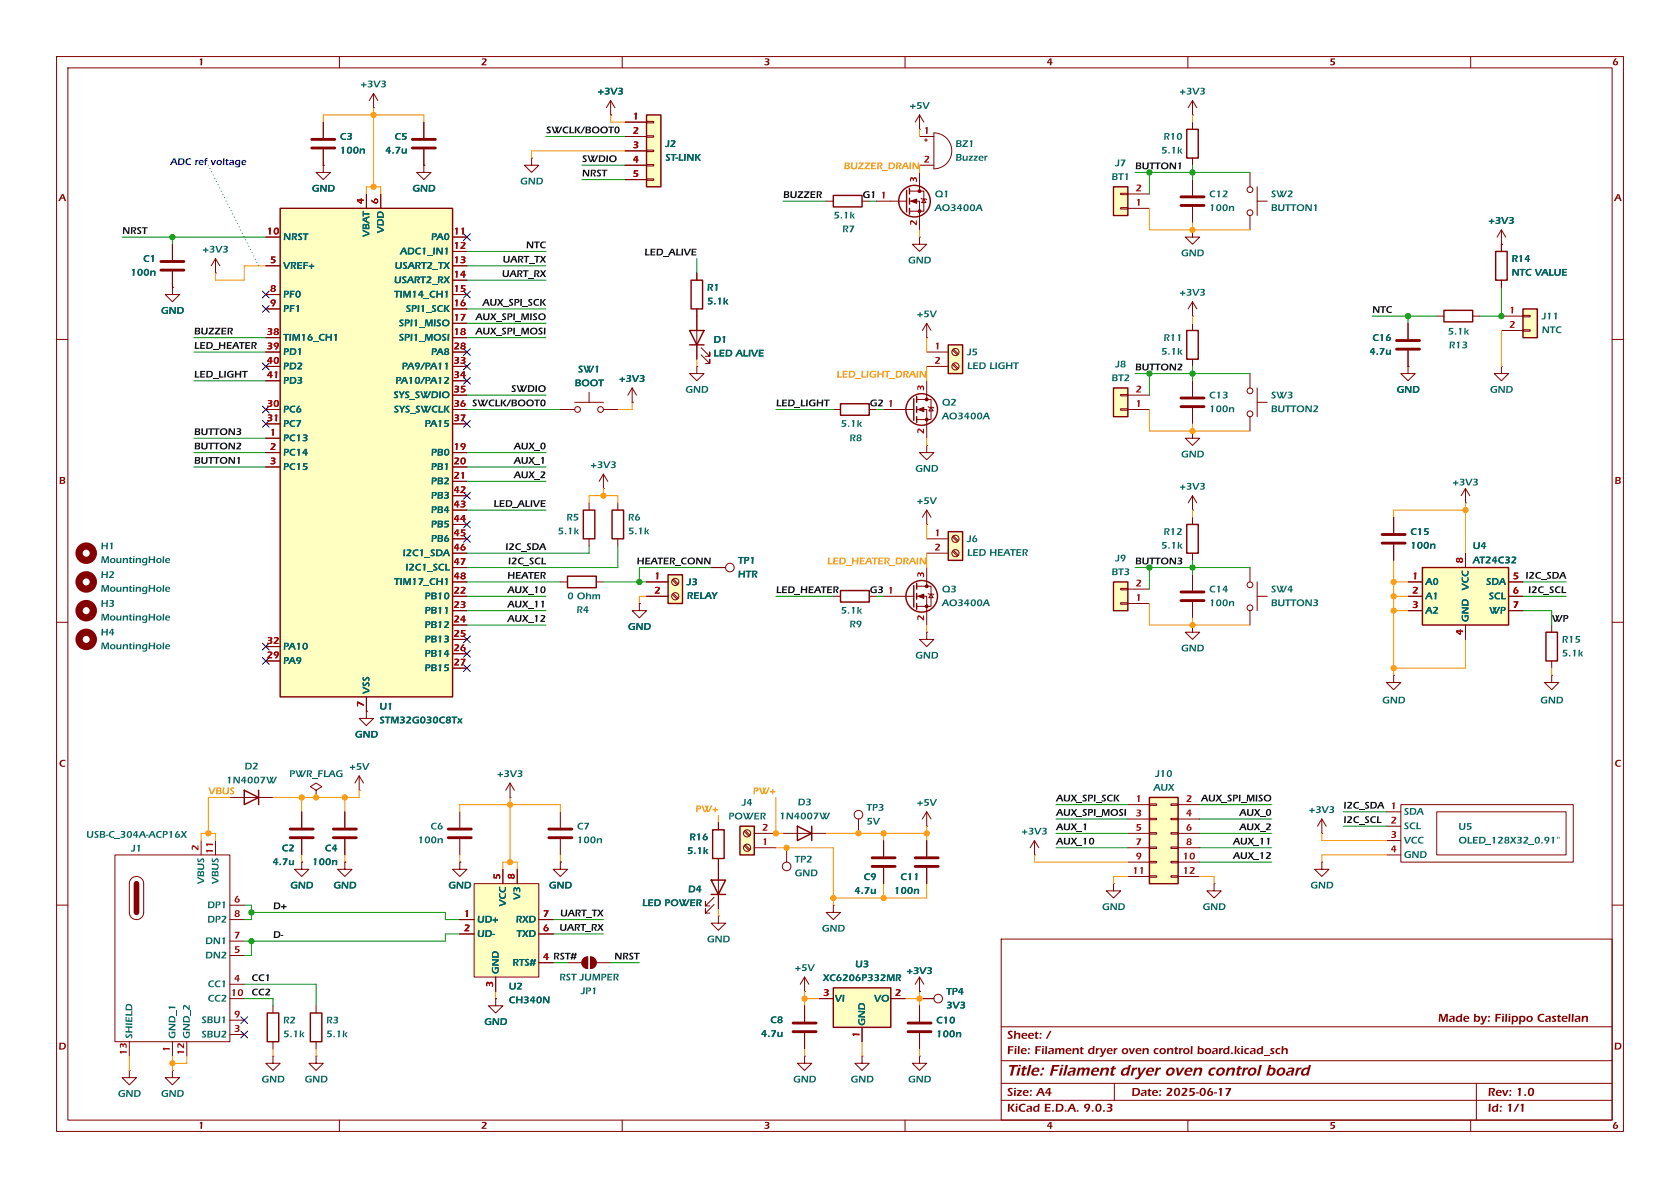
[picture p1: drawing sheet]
<svg xmlns="http://www.w3.org/2000/svg" width="297mm" height="210mm" viewBox="0 0 297 210" stroke-linecap="round" stroke-linejoin="round" font-family="sans-serif">
<defs><g id="words">
<text font-size="2.8" fill="#840000" x="178" y="190.9">Title: Filament dryer oven control board</text>
<g font-size="2.1" fill="#840000">
<text x="178" y="184.2">Sheet: /</text>
<text x="254.2" y="181.2">Made by: Filippo Castellan</text>
<text x="178" y="186.9">File: Filament dryer oven control</text>
<text x="211.6" y="186.9">board.kicad_sch</text>
<text x="178" y="197.1">KiCad E.D.A. 9.0.3</text>
<text x="178" y="194.3">Size: A4</text>
<text x="200" y="194.3">Date: 2025-06-17</text>
<text x="263" y="194.3">Rev: 1.0</text>
<text x="263" y="197.1">Id: 1/1</text>
</g>
<g font-size="1.8" fill="#840000">
<text x="35" y="12.1">1</text>
<text x="85" y="12.1">2</text>
<text x="135" y="12.1">3</text>
<text x="185" y="12.1">4</text>
<text x="235" y="12.1">5</text>
<text x="285" y="12.1">6</text>
<text x="10.4" y="36.1">A</text>
<text x="285.4" y="36.1">A</text>
<text x="10.4" y="86.1">B</text>
<text x="285.4" y="86.1">B</text>
<text x="10.4" y="136.1">C</text>
<text x="285.4" y="136.1">C</text>
<text x="10.3" y="186.1">D</text>
<text x="285.3" y="186.1">D</text>
<text x="35" y="200.1">1</text>
<text x="85" y="200.1">2</text>
<text x="135" y="200.1">3</text>
<text x="185" y="200.1">4</text>
<text x="235" y="200.1">5</text>
<text x="285" y="200.1">6</text>
</g>
<g font-size="1.8" fill="#006464">
<text x="63.7" y="15.9">+3V3</text>
<text x="105.6" y="17.2">+3V3</text>
<text x="208.5" y="17.2">+3V3</text>
<text x="160.8" y="19.8">+5V</text>
<text x="60.1" y="25.2">C3</text>
<text x="60.1" y="27.6">100n</text>
<text x="68.1" y="27.6">4.7u</text>
<text x="69.7" y="25.2">C5</text>
<text x="117.6" y="26.5">J2</text>
<text x="117.6" y="28.9">ST-LINK</text>
<text x="168.9" y="26.5">BZ1</text>
<text x="168.9" y="28.9">Buzzer</text>
<text x="197.2" y="29.9">J7</text>
<text x="205.3" y="27.6">5.1k</text>
<text x="205.7" y="25.2">R10</text>
<text x="55.1" y="34.4">GND</text>
<text x="72.9" y="34.4">GND</text>
<text x="91.9" y="33.1">GND</text>
<text x="165.2" y="35.4">Q1</text>
<text x="196.5" y="32.3">BT1</text>
<text x="213.7" y="35.4">C12</text>
<text x="224.7" y="35.4">SW2</text>
<text x="65.8" y="41.9" transform="rotate(-90 65.8 41.9)">VBAT</text>
<text x="68.3" y="41.2" transform="rotate(-90 68.3 41.2)">VDD</text>
<text x="147.3" y="39.1">5.1k</text>
<text x="148.9" y="41.6">R7</text>
<text x="165.2" y="37.8">AO3400A</text>
<text x="213.7" y="37.8">100n</text>
<text x="224.7" y="37.8">BUTTON1</text>
<text x="263.1" y="40.1">+3V3</text>
<text x="25.3" y="46.8">C1</text>
<text x="35.8" y="45.2">+3V3</text>
<text x="50" y="42.9">NRST</text>
<text x="70.7" y="45.5">ADC1_IN1</text>
<text x="76.2" y="42.9">PA0</text>
<text x="160.5" y="47.1">GND</text>
<text x="208.8" y="45.8">GND</text>
<text x="267.2" y="46.8">R14</text>
<text x="23" y="49.2">100n</text>
<text x="50" y="48">VREF+</text>
<text x="50" y="53.1">PF0</text>
<text x="69.6" y="53.1">TIM14_CH1</text>
<text x="69.6" y="50.6">USART2_RX</text>
<text x="69.8" y="48">USART2_TX</text>
<text x="125" y="51.9">R1</text>
<text x="208.5" y="52.8">+3V3</text>
<text x="267.2" y="49.2">NTC VALUE</text>
<text x="28.4" y="56">GND</text>
<text x="50" y="55.6">PF1</text>
<text x="70.5" y="58.2">SPI1_MISO</text>
<text x="71.7" y="55.6">SPI1_SCK</text>
<text x="125" y="54.3">5.1k</text>
<text x="162.1" y="56.6">+5V</text>
<text x="255.9" y="59.7">5.1k</text>
<text x="272.5" y="59.4">NTC</text>
<text x="272.5" y="57">J11</text>
<text x="50" y="60.7">TIM16_CH1</text>
<text x="50" y="63.3">PD1</text>
<text x="50" y="65.8">PD2</text>
<text x="70.5" y="60.7">SPI1_MOSI</text>
<text x="71" y="65.8">PA9/PA11</text>
<text x="76.2" y="63.3">PA8</text>
<text x="126.1" y="63.5">LED ALIVE</text>
<text x="126.1" y="61.1">D1</text>
<text x="170.9" y="63.3">J5</text>
<text x="170.9" y="65.7">LED LIGHT</text>
<text x="197.2" y="65.5">J8</text>
<text x="205.3" y="63.2">5.1k</text>
<text x="205.7" y="60.8">R11</text>
<text x="242.1" y="63.2">4.7u</text>
<text x="242.6" y="60.8">C16</text>
<text x="256.1" y="62.1">R13</text>
<text x="50" y="68.3">PD3</text>
<text x="69.5" y="70.9">SYS_SWDIO</text>
<text x="69.9" y="68.3">PA10/PA12</text>
<text x="101.6" y="68.8">BOOT</text>
<text x="102.2" y="66.3">SW1</text>
<text x="109.5" y="68">+3V3</text>
<text x="121.1" y="69.9">GND</text>
<text x="196.5" y="67.9">BT2</text>
<text x="213.7" y="70.9">C13</text>
<text x="224.7" y="70.9">SW3</text>
<text x="246.9" y="69.9">GND</text>
<text x="263.4" y="69.9">GND</text>
<text x="50" y="73.4">PC6</text>
<text x="50" y="76">PC7</text>
<text x="69.6" y="73.4">SYS_SWCLK</text>
<text x="75.1" y="76">PA15</text>
<text x="148.6" y="76">5.1k</text>
<text x="166.5" y="72.2">Q2</text>
<text x="166.5" y="74.6">AO3400A</text>
<text x="213.7" y="73.4">100n</text>
<text x="224.7" y="73.4">BUTTON2</text>
<text x="50" y="78.5">PC13</text>
<text x="50" y="81">PC14</text>
<text x="50" y="83.6">PC15</text>
<text x="76.2" y="81">PB0</text>
<text x="76.2" y="83.6">PB1</text>
<text x="104.4" y="83.3">+3V3</text>
<text x="150.2" y="78.5">R8</text>
<text x="161.8" y="83.9">GND</text>
<text x="208.8" y="81.4">GND</text>
<text x="76.2" y="86.1">PB2</text>
<text x="76.2" y="88.7">PB3</text>
<text x="162.1" y="89.6">+5V</text>
<text x="208.5" y="87.1">+3V3</text>
<text x="256.8" y="86.3">+3V3</text>
<text x="76.2" y="91.2">PB4</text>
<text x="76.2" y="93.7">PB5</text>
<text x="98.6" y="95">5.1k</text>
<text x="100.1" y="92.5">R5</text>
<text x="111" y="92.5">R6</text>
<text x="111" y="95">5.1k</text>
<text x="205.7" y="95.1">R12</text>
<text x="249.3" y="95.1">C15</text>
<text x="17.8" y="97.6">H1</text>
<text x="17.8" y="100">MountingHole</text>
<text x="71.2" y="98.8">I2C1_SDA</text>
<text x="71.7" y="101.4">I2C1_SCL</text>
<text x="76.2" y="96.3">PB6</text>
<text x="130.4" y="100.1">TP1</text>
<text x="170.9" y="96.3">J6</text>
<text x="170.9" y="98.8">LED HEATER</text>
<text x="197.2" y="99.7">J9</text>
<text x="205.3" y="97.5">5.1k</text>
<text x="249.3" y="97.5">100n</text>
<text x="260.3" y="100.1">AT24C32</text>
<text x="260.3" y="97.6">U4</text>
<text x="17.8" y="107.8">H3</text>
<text x="17.8" y="102.7">H2</text>
<text x="17.8" y="105.1">MountingHole</text>
<text x="69.6" y="103.9">TIM17_CH1</text>
<text x="75.1" y="106.4">PB10</text>
<text x="100.3" y="106.4">0 Ohm</text>
<text x="121.4" y="104">J3</text>
<text x="121.4" y="106.4">RELAY</text>
<text x="130.4" y="102.6">HTR</text>
<text x="166.5" y="105.2">Q3</text>
<text x="166.5" y="107.7">AO3400A</text>
<text x="196.5" y="102.2">BT3</text>
<text x="213.7" y="105.2">C14</text>
<text x="213.7" y="107.7">100n</text>
<text x="224.7" y="107.7">BUTTON3</text>
<text x="224.7" y="105.2">SW4</text>
<text x="252" y="103.9">A0</text>
<text x="252" y="106.4">A1</text>
<text x="260.1" y="104.4" transform="rotate(-90 260.1 104.4)">VCC</text>
<text x="262.7" y="103.9">SDA</text>
<text x="263.2" y="106.4">SCL</text>
<text x="17.8" y="112.8">H4</text>
<text x="17.8" y="110.2">MountingHole</text>
<text x="75.1" y="109">PB11</text>
<text x="75.1" y="111.5">PB12</text>
<text x="101.9" y="108.9">R4</text>
<text x="111" y="111.8">GND</text>
<text x="148.6" y="109">5.1k</text>
<text x="150.2" y="111.4">R9</text>
<text x="252" y="109">A2</text>
<text x="260.1" y="110" transform="rotate(-90 260.1 110)">GND</text>
<text x="263.2" y="109">WP</text>
<text x="17.8" y="115.3">MountingHole</text>
<text x="50" y="115.3">PA10</text>
<text x="50" y="117.9">PA9</text>
<text x="75.1" y="114.1">PB13</text>
<text x="75.1" y="116.6">PB14</text>
<text x="75.1" y="119.1">PB15</text>
<text x="161.8" y="116.9">GND</text>
<text x="208.8" y="115.7">GND</text>
<text x="276.1" y="114.1">R15</text>
<text x="276.1" y="116.5">5.1k</text>
<text x="65.8" y="122.7" transform="rotate(-90 65.8 122.7)">VSS</text>
<text x="67.1" y="125.9">U1</text>
<text x="244.3" y="124.9">GND</text>
<text x="272.3" y="124.9">GND</text>
<text x="62.7" y="130.9">GND</text>
<text x="67.1" y="128.4">STM32G030C8Tx</text>
<text x="43.2" y="136.5">D2</text>
<text x="51.1" y="137.9">PWR_FLAG</text>
<text x="61.8" y="136.6">+5V</text>
<text x="87.9" y="137.9">+3V3</text>
<text x="204.2" y="137.8">J10</text>
<text x="40" y="139">1N4007W</text>
<text x="131.1" y="142.9">J4</text>
<text x="141" y="142.9">D3</text>
<text x="153.2" y="143.8">TP3</text>
<text x="162.1" y="142.9">+5V</text>
<text x="203.9" y="140.3">AUX</text>
<text x="15.2" y="148.6">USB-C_304A-ACP16X</text>
<text x="73.8" y="149.6">100n</text>
<text x="76.1" y="147.1">C6</text>
<text x="102" y="147.1">C7</text>
<text x="102" y="149.6">100n</text>
<text x="121.9" y="149">R16</text>
<text x="128.8" y="145.4">POWER</text>
<text x="137.8" y="145.3">1N4007W</text>
<text x="153.2" y="146.3">5V</text>
<text x="180.6" y="148">+3V3</text>
<text x="231.4" y="144.2">+3V3</text>
<text x="248.2" y="144.5">SDA</text>
<text x="248.2" y="147.1">SCL</text>
<text x="248.2" y="149.6">VCC</text>
<text x="257.8" y="149.6">OLED_128X32_0.91&quot;</text>
<text x="257.8" y="147.2">U5</text>
<text x="23.2" y="151">J1</text>
<text x="48.1" y="153.4">4.7u</text>
<text x="49.8" y="151">C2</text>
<text x="55.2" y="153.4">100n</text>
<text x="57.4" y="151">C4</text>
<text x="121.4" y="151.5">5.1k</text>
<text x="140.5" y="153">TP2</text>
<text x="140.5" y="155.4">GND</text>
<text x="248.2" y="152.2">GND</text>
<text x="36.6" y="156.3" transform="rotate(-90 36.6 156.3)">VBUS</text>
<text x="36.6" y="161.1">DP1</text>
<text x="39.1" y="156.3" transform="rotate(-90 39.1 156.3)">VBUS</text>
<text x="51.3" y="157.6">GND</text>
<text x="58.9" y="157.6">GND</text>
<text x="79.2" y="157.6">GND</text>
<text x="89.9" y="160.3" transform="rotate(-90 89.9 160.3)">VCC</text>
<text x="92.5" y="159.1" transform="rotate(-90 92.5 159.1)">V3</text>
<text x="97" y="157.6">GND</text>
<text x="113.5" y="160.7">LED POWER</text>
<text x="121.6" y="158.2">D4</text>
<text x="151" y="158.5">4.7u</text>
<text x="152.7" y="156.1">C9</text>
<text x="158" y="158.5">100n</text>
<text x="159.2" y="156.1">C11</text>
<text x="194.8" y="161.4">GND</text>
<text x="212.6" y="161.4">GND</text>
<text x="231.6" y="157.6">GND</text>
<text x="36.3" y="167.4">DN1</text>
<text x="36.6" y="163.6">DP2</text>
<text x="84.3" y="163.6">UD+</text>
<text x="84.3" y="166.1">UD-</text>
<text x="91.2" y="163.6">RXD</text>
<text x="91.3" y="166.1">TXD</text>
<text x="125" y="167.1">GND</text>
<text x="145.3" y="165.2">GND</text>
<text x="36.3" y="169.9">DN2</text>
<text x="88.7" y="172.2" transform="rotate(-90 88.7 172.2)">GND</text>
<text x="90.6" y="171.2">RTS#</text>
<text x="98.9" y="173.8">RSTJUMPER</text>
<text x="140.5" y="172.2">+5V</text>
<text x="145.5" y="173.9">XC6206P332MR</text>
<text x="151.2" y="171.5">U3</text>
<text x="160.3" y="172.7">+3V3</text>
<text x="36.7" y="175">CC1</text>
<text x="36.7" y="177.6">CC2</text>
<text x="89.9" y="175.4">U2</text>
<text x="89.9" y="177.9">CH340N</text>
<text x="102.7" y="176.3">JP1</text>
<text x="147.6" y="177.6">VI</text>
<text x="154.5" y="177.6">VO</text>
<text x="167.3" y="176.3">TP4</text>
<text x="167.3" y="178.8">3V3</text>
<text x="23.9" y="183.6" transform="rotate(-90 23.9 183.6)">SHIELD</text>
<text x="31.5" y="183.6" transform="rotate(-90 31.5 183.6)">GND_1</text>
<text x="34.1" y="183.6" transform="rotate(-90 34.1 183.6)">GND_2</text>
<text x="35.6" y="181.4">SBU1</text>
<text x="35.6" y="183.9">SBU2</text>
<text x="50" y="181.4">R2</text>
<text x="50" y="183.9">5.1k</text>
<text x="57.7" y="181.4">R3</text>
<text x="57.7" y="183.9">5.1k</text>
<text x="85.6" y="181.7">GND</text>
<text x="134.5" y="183.8">4.7u</text>
<text x="136.2" y="181.4">C8</text>
<text x="153.4" y="181.4" transform="rotate(-90 153.4 181.4)">GND</text>
<text x="165.5" y="181.4">C10</text>
<text x="165.5" y="183.9">100n</text>
<text x="46.2" y="191.9">GND</text>
<text x="53.8" y="191.9">GND</text>
<text x="140.2" y="191.9">GND</text>
<text x="150.4" y="191.9">GND</text>
<text x="160.5" y="191.9">GND</text>
<text x="20.8" y="194.4">GND</text>
<text x="28.4" y="194.4">GND</text>
</g>
<g font-size="1.8" fill="#0f0f0f">
<text x="96.5" y="23.8">SWCLK/BOOT0</text>
<text x="102.9" y="28.9">SWDIO</text>
<text x="102.9" y="31.4">NRST</text>
<text x="138.4" y="35.2">BUZZER</text>
<text x="21.6" y="41.6">NRST</text>
<text x="88.9" y="46.6">UART_TX</text>
<text x="93" y="44.1">NTC</text>
<text x="113.9" y="45.4">LED_ALIVE</text>
<text x="88.7" y="49.2">UART_RX</text>
<text x="34.3" y="59.3">BUZZER</text>
<text x="84" y="56.8">AUX_SPI_MISO</text>
<text x="84" y="59.3">AUX_SPI_MOSI</text>
<text x="85.3" y="54.3">AUX_SPI_SCK</text>
<text x="242.6" y="55.5">NTC</text>
<text x="34.3" y="61.9">LED_HEATER</text>
<text x="34.3" y="67">LED_LIGHT</text>
<text x="90.3" y="69.5">SWDIO</text>
<text x="34.3" y="77.1">BUTTON3</text>
<text x="83.4" y="72">SWCLK/BOOT0</text>
<text x="137.2" y="72">LED_LIGHT</text>
<text x="34.3" y="79.7">BUTTON2</text>
<text x="34.3" y="82.2">BUTTON1</text>
<text x="90.8" y="82.2">AUX_1</text>
<text x="90.8" y="79.7">AUX_0</text>
<text x="87.2" y="89.8">LED_ALIVE</text>
<text x="90.8" y="84.7">AUX_2</text>
<text x="89.3" y="97.4">I2C_SDA</text>
<text x="89.8" y="100">I2C_SCL</text>
<text x="112.5" y="100">HEATER_CONN</text>
<text x="89.7" y="102.5">HEATER</text>
<text x="89.7" y="105.1">AUX_10</text>
<text x="89.7" y="107.6">AUX_11</text>
<text x="137.2" y="105.1">LED_HEATER</text>
<text x="269.7" y="102.5">I2C_SDA</text>
<text x="270.1" y="105.1">I2C_SCL</text>
<text x="89.7" y="110.1">AUX_12</text>
<text x="274.3" y="110.1">WP</text>
<text x="186.7" y="141.9">AUX_SPI_SCK</text>
<text x="212.3" y="141.9">AUX_SPI_MISO</text>
<text x="237.5" y="143.2">I2C_SDA 1</text>
<text x="186.7" y="149.5">AUX_10</text>
<text x="186.7" y="144.4">AUX_SPI_MOSI 3</text>
<text x="186.7" y="147">AUX_1</text>
<text x="218" y="149.5">AUX_11</text>
<text x="219.1" y="144.4">AUX_0</text>
<text x="219.1" y="147">AUX_2</text>
<text x="237.5" y="145.7">I2C_SCL 2</text>
<text x="218" y="152.1">AUX_12</text>
<text x="48.3" y="160.9">D+</text>
<text x="48.3" y="166">D-</text>
<text x="98.9" y="164.8">UART_RX</text>
<text x="99" y="162.2">UART_TX</text>
<text x="44.4" y="173.6">CC1</text>
<text x="108.6" y="169.8">NRST</text>
<text x="44.4" y="176.2">CC2</text>
</g>
<g font-size="1.8" fill="#a90000">
<text x="111.8" y="21.3">1</text>
<text x="111.8" y="23.9">2</text>
<text x="163.3" y="23.9">1</text>
<text x="111.8" y="26.4">3</text>
<text x="111.8" y="29">4</text>
<text x="163.3" y="29">2</text>
<text x="111.8" y="31.5">5</text>
<text x="155.6" y="35.3">1</text>
<text x="162.3" y="32.3" transform="rotate(-90 162.3 32.3)">3</text>
<text x="200.7" y="34">2</text>
<text x="47.1" y="41.7">10</text>
<text x="64.5" y="36.1" transform="rotate(-90 64.5 36.1)">4</text>
<text x="67.1" y="36.1" transform="rotate(-90 67.1 36.1)">6</text>
<text x="80.2" y="41.7">11</text>
<text x="162.3" y="39.9" transform="rotate(-90 162.3 39.9)">2</text>
<text x="200.7" y="36.6">1</text>
<text x="47.7" y="46.7">5</text>
<text x="80.2" y="44.2">12</text>
<text x="80.2" y="46.7">13</text>
<text x="47.7" y="51.8">8</text>
<text x="80.2" y="49.3">14</text>
<text x="80.2" y="51.8">15</text>
<text x="47.1" y="59.4">38</text>
<text x="47.7" y="54.4">9</text>
<text x="80.2" y="54.4">16</text>
<text x="80.2" y="56.9">17</text>
<text x="80.2" y="59.4">18</text>
<text x="266.8" y="55.6">1</text>
<text x="266.8" y="58.2">2</text>
<text x="47.1" y="62">39</text>
<text x="47.1" y="64.5">40</text>
<text x="80.2" y="62">28</text>
<text x="80.2" y="64.5">33</text>
<text x="165.2" y="62">1</text>
<text x="165.2" y="64.5">2</text>
<text x="47.1" y="67.1">41</text>
<text x="80.2" y="67.1">34</text>
<text x="80.2" y="69.6">35</text>
<text x="163.6" y="69.1" transform="rotate(-90 163.6 69.1)">3</text>
<text x="200.7" y="69.6">2</text>
<text x="47.1" y="72.1">30</text>
<text x="47.1" y="74.7">31</text>
<text x="47.7" y="77.2">1</text>
<text x="80.2" y="72.1">36</text>
<text x="80.2" y="74.7">37</text>
<text x="156.9" y="72.1">1</text>
<text x="163.6" y="76.8" transform="rotate(-90 163.6 76.8)">2</text>
<text x="200.7" y="72.1">1</text>
<text x="47.7" y="79.8">2</text>
<text x="47.7" y="82.3">3</text>
<text x="80.2" y="79.8">19</text>
<text x="80.2" y="82.3">20</text>
<text x="80.2" y="84.8">21</text>
<text x="80.2" y="87.4">42</text>
<text x="80.2" y="89.9">43</text>
<text x="80.2" y="92.5">44</text>
<text x="80.2" y="95">45</text>
<text x="165.2" y="95">1</text>
<text x="80.2" y="97.5">46</text>
<text x="80.2" y="100.1">47</text>
<text x="165.2" y="97.5">2</text>
<text x="258.8" y="99.6" transform="rotate(-90 258.8 99.6)">8</text>
<text x="80.2" y="102.6">48</text>
<text x="80.2" y="105.2">22</text>
<text x="80.2" y="107.7">23</text>
<text x="115.6" y="102.6">1</text>
<text x="115.6" y="105.2">2</text>
<text x="156.9" y="105.2">1</text>
<text x="163.6" y="102.2" transform="rotate(-90 163.6 102.2)">3</text>
<text x="200.7" y="106.4">1</text>
<text x="200.7" y="103.9">2</text>
<text x="249.6" y="102.6">1</text>
<text x="249.6" y="105.2">2</text>
<text x="249.6" y="107.7">3</text>
<text x="267.4" y="102.6">5</text>
<text x="267.4" y="105.2">6</text>
<text x="267.4" y="107.7">7</text>
<text x="80.2" y="110.2">24</text>
<text x="80.2" y="112.8">25</text>
<text x="163.6" y="109.8" transform="rotate(-90 163.6 109.8)">2</text>
<text x="258.8" y="112.3" transform="rotate(-90 258.8 112.3)">4</text>
<text x="47.1" y="114">32</text>
<text x="47.1" y="116.6">29</text>
<text x="80.2" y="115.3">26</text>
<text x="80.2" y="117.9">27</text>
<text x="64.5" y="125" transform="rotate(-90 64.5 125)">7</text>
<text x="200.7" y="142">1</text>
<text x="209.6" y="142">2</text>
<text x="134.7" y="149.6">1</text>
<text x="134.7" y="147.1">2</text>
<text x="200.7" y="147.1">5</text>
<text x="200.7" y="149.6">7</text>
<text x="209.6" y="144.5">4</text>
<text x="209.6" y="147.1">6</text>
<text x="209.6" y="149.6">8</text>
<text x="245.8" y="148.3">3</text>
<text x="35.3" y="150.4" transform="rotate(-90 35.3 150.4)">2</text>
<text x="37.8" y="151" transform="rotate(-90 37.8 151)">11</text>
<text x="88.6" y="155.5" transform="rotate(-90 88.6 155.5)">5</text>
<text x="91.2" y="155.5" transform="rotate(-90 91.2 155.5)">8</text>
<text x="200.2" y="154.7">11</text>
<text x="200.7" y="152.1">9</text>
<text x="209.1" y="152.1">10</text>
<text x="209.1" y="154.7">12</text>
<text x="245.8" y="150.9">4</text>
<text x="41.3" y="159.8">6</text>
<text x="41.3" y="162.3">8</text>
<text x="41.3" y="166.1">7</text>
<text x="82" y="162.3">1</text>
<text x="82" y="164.8">2</text>
<text x="96" y="162.3">7</text>
<text x="96" y="164.8">6</text>
<text x="41.3" y="168.7">5</text>
<text x="41.3" y="173.7">4</text>
<text x="96" y="169.9">4</text>
<text x="40.8" y="176.3">10</text>
<text x="87.4" y="174.6" transform="rotate(-90 87.4 174.6)">3</text>
<text x="145.5" y="176.3">3</text>
<text x="158.2" y="176.3">2</text>
<text x="30.2" y="186" transform="rotate(-90 30.2 186)">1</text>
<text x="41.3" y="180.1">9</text>
<text x="41.3" y="182.6">3</text>
<text x="152.1" y="183.4" transform="rotate(-90 152.1 183.4)">1</text>
<text x="22.6" y="186.5" transform="rotate(-90 22.6 186.5)">13</text>
<text x="32.8" y="186.5" transform="rotate(-90 32.8 186.5)">12</text>
</g>
<text font-size="1.8" fill="#0000c2" x="30.1" y="29.7">ADC ref voltage</text>
<g font-size="1.8" fill="#f90">
<text x="149.1" y="30.1">BUZZER_DRAIN</text>
<text x="147.9" y="67">LED_LIGHT_DRAIN</text>
<text x="146.2" y="100">LED_HEATER_DRAIN</text>
<text x="36.8" y="140.6">VBUS</text>
<text x="122.9" y="143.8">PW+</text>
<text x="133.1" y="140.6">PW+</text>
</g>
<g font-size="1.8" fill="#009600">
<text x="152.5" y="35.2">G1</text>
<text x="200.7" y="30.1">BUTTON1</text>
<text x="200.7" y="65.7">BUTTON2</text>
<text x="153.7" y="72">G2</text>
<text x="200.7" y="100">BUTTON3</text>
<text x="153.7" y="105.1">G3</text>
<text x="96" y="169.9">4 RST#</text>
</g>
</g></defs>
<g fill="none" stroke="#840000" stroke-width=".18">
<path d="M10 10h277v190h-277zM12 12h273v186h-273zM60 10v2M110 10v2M160 10v2M210 10v2M260 10v2M10 60h2M285 60h2M10 110h2M285 110h2M10 160h2"/>
<path d="M177 166h108v32h-108zM285 160h2M60 198v2M110 198v2M160 198v2M210 198v2M260 198v2"/>
</g>
<path d="M216.7 192.3h.9l-.5 1.4h-.4l.6-1.1h-.7z" fill="#840000"/>
<path d="M177 194.5h108M177 191.5h108M177 187.5h108" fill="none" stroke="#840000" stroke-width=".18"/>
<g fill="#840000">
<path d="M210.5 184.9h.3v1.4h-.3z"/>
<path d="M226.6 184.9h.3v.6a.44 .44 0 0 1 .4-.2 .44 .44 0 0 1 .4 .3l-.1 .7h-.3l.1-.6a.26 .26 0 0 0-.3-.2 .26 .26 0 0 0-.2 .3l-.1 .5h-.3z"/>
</g>
<path d="M177 181.5h108M197 191.5v3M261 191.5v6.5" fill="none" stroke="#840000" stroke-width=".18"/>
<path d="M147.3 174.6h10.2v7h-10.2z" fill="#ffffc2"/>
<path d="M147.3 174.6h10.2v7h-10.2z" fill="none" stroke="#840000" stroke-width=".25"/>
<path d="M144.8 176.5h2.5M157.5 176.5h2.5M152.4 181.6v2.6" fill="none" stroke="#840000" stroke-width=".18"/>
<path d="M158.4 172.2h.5a.32 .32 0 0 1 .4 .3 .32 .32 0 0 1-.3 .4l.3 .5a.64 .64 0 0 1-.6-.6 .21 .21 0 0 0 .3-.1 .21 .21 0 0 0-.2-.3h-.2v1h-.3z" fill="#006464"/>
<path d="M196.8 68.6h2.6v5.1h-2.6z" fill="#ffffc2"/>
<path d="M122.2 49.5h2v5.1h-2zM196.8 68.6h2.6v5.1h-2.6z" fill="none" stroke="#840000" stroke-width=".25"/>
<g fill="none" stroke="#840000" stroke-width=".18">
<path d="M38.1 48.3h.1M38.1 45.7l-.8 1.3M38.1 45.7l.8 1.3M38.1 45.7v2.6M123.2 48.3v1.2M123.2 54.6v1.3M198.1 72.3h1.3v.2h-1.3zM198.1 69.7h1.3v.3h-1.3zM199.4 72.4h3.8M199.4 69.9h3.8M265.4 64.8v1.2h1.3l-1.3 1.3-1.2-1.3h1.2M265.4 64.8h.1"/>
<path d="M182.9 151.1h.1M182.9 148.6l-.8 1.3M182.9 148.6l.7 1.3M182.9 148.6v2.5"/>
</g>
<path d="M114.3 20.3h2.5v12.7h-2.5z" fill="#ffffc2"/>
<path d="M114.3 20.3h2.5v12.7h-2.5z" fill="none" stroke="#840000" stroke-width=".25"/>
<g fill="none" stroke="#840000" stroke-width=".18">
<path d="M110.5 21.6h3.8M110.5 24.1h3.8M110.5 26.7h3.8M110.5 29.2h3.8M110.5 31.8h3.8M114.3 21.5h1.3v.2h-1.3zM114.3 24h1.3v.3h-1.3zM114.3 26.5h1.3v.3h-1.3zM114.3 29.1h1.3v.2h-1.3zM114.3 31.6h1.3v.3h-1.3zM151.8 144.8v2.5M163.8 146.1h.1"/>
<path d="M163.8 143.5l-.7 1.3M163.8 143.5l.8 1.3M163.8 143.5v2.6"/>
<circle cx="151.8" cy="144" r=".76"/>
</g>
<path d="M49.5 36.8h30.5v86.4h-30.5z" fill="#ffffc2"/>
<path d="M49.5 36.8h30.5v86.4h-30.5zM121.9 58.4h2.6l-1.3 2.6zM255.3 54.9h5v2h-5zM121.9 61h2.6" fill="none" stroke="#840000" stroke-width=".25"/>
<g fill="none" stroke="#840000" stroke-width=".18">
<path d="M64.8 34.3v2.5M67.3 34.3v2.5M47 47h2.5M47 52.1h2.5M47 54.6h2.5M80 41.9h2.5M123.2 55.9v7.6M254 55.9h1.3M260.3 55.9h1.3M47 67.3h2.5M47 74.9h2.5M47 77.5h2.5"/>
<path d="M124 62.7l1.5 1.6v-.8v.8h-.8M124 61.5l1.5 1.5v-.8v.8h-.8M248.9 64.8v1.2h1.3l-1.3 1.3-1.3-1.3h1.3M248.9 64.8h.1M47 80h2.5M47 82.6h2.5M80 85.1h2.5M246.4 91.4v2.8M246.4 96.3v2.8M64.8 123.2v2.5"/>
</g>
<path d="M244.3 94.5h4.1M244.3 96h4.1" fill="none" stroke="#840000" stroke-width=".51"/>
<path d="M252.8 96.1h.3v.2a.38 .38 0 0 1 .4-.2 .38 .38 0 0 1 .3 .3l-.1 .6h-.2v-.5a.22 .22 0 0 0-.2-.2 .22 .22 0 0 0-.2 .2l-.1 .5h-.2z" fill="#006464"/>
<g fill="none" stroke="#840000" stroke-width=".18">
<path d="M265.4 43.2h.1M265.4 40.6l-.7 1.3M265.4 40.6l.8 1.3M265.4 40.6v3.9M265.4 49.5v1.3M99.1 72.4h2.5M101.6 71.1h5.1M104.1 69.3v1.8M106.7 72.4h2.5M111.8 71.1h.1M111.8 68.6l-.8 1.3M111.8 68.6l.7 1.3"/>
<path d="M111.8 68.6v2.5M259.1 88.9h.1M259.1 86.4l-.8 1.2M259.1 86.4l.7 1.2M259.1 86.4v2.5"/>
<circle cx="102.1" cy="72.4" r=".51"/>
<circle cx="106.2" cy="72.4" r=".51"/>
</g>
<path d="M264.4 44.5h2v5h-2z" fill="none" stroke="#840000" stroke-width=".25"/>
<path d="M269.2 54.6h2.6v5.1h-2.6z" fill="#ffffc2"/>
<path d="M269.2 54.6h2.6v5.1h-2.6z" fill="none" stroke="#840000" stroke-width=".25"/>
<path d="M248.9 57.2v2.7M265.4 55.9h3.8M265.4 58.4h3.8M269.2 55.8h1.3v.2h-1.3zM269.2 58.3h1.3v.2h-1.3zM248.9 62v2.8" fill="none" stroke="#840000" stroke-width=".18"/>
<path d="M246.9 60.2h4.1M246.9 61.7h4.1" fill="none" stroke="#840000" stroke-width=".51"/>
<path d="M251.5 100.3h15.2v10.2h-15.2z" fill="#ffffc2"/>
<path d="M251.5 100.3h15.2v10.2h-15.2z" fill="none" stroke="#840000" stroke-width=".25"/>
<path d="M57.1 29.2v1.3h1.3l-1.3 1.3-1.2-1.3h1.2M57.1 29.2h.1M57.1 21.6v2.8M57.1 26.4v2.8M259.1 97.8v2.5M248.9 102.9h2.6M248.9 105.4h2.6M248.9 108h2.6M259.1 110.5v2.5M266.7 102.9h2.5M266.7 105.4h2.5M266.7 108h2.5" fill="none" stroke="#840000" stroke-width=".18"/>
<path d="M55.1 24.6h4.1M55.1 26.2h4.1" fill="none" stroke="#840000" stroke-width=".51"/>
<path d="M63.6 26.3h.3v.1a.38 .38 0 0 1 .3-.2 .38 .38 0 0 1 .3 .3v.6h-.3l.1-.5a.22 .22 0 0 0-.3-.2 .22 .22 0 0 0-.2 .3v.4h-.2z" fill="#006464"/>
<g fill="none" stroke="#840000" stroke-width=".18">
<path d="M210.8 110.5v1.3h1.3l-1.3 1.2-1.3-1.2h1.3M210.8 110.5h.1M246.4 119.4v1.3h1.2l-1.2 1.2-1.3-1.2h1.3M246.4 119.4h.1M274.3 119.4v1.3h1.3l-1.3 1.2-1.3-1.2h1.3M274.3 119.4h.1M274.3 110.5v1.3M274.3 116.8v1.3M245.1 143.5h2.5M245.1 146.1h2.5M245.1 148.6h2.5M245.1 151.1h2.5"/>
<path d="M247.6 142.2h30.5v10.2h-30.5zM254 143.5h22.9v7.6h-22.9zM48.3 177.8v1.3M55.9 177.8v1.3M48.3 186.7v1.3h1.2l-1.2 1.2-1.3-1.2h1.3M48.3 186.7h.1M48.3 184.2v1.2M55.9 186.7v1.3h1.2l-1.2 1.2-1.3-1.2h1.3M55.9 186.7h.1M55.9 184.2v1.2"/>
</g>
<path d="M273.3 111.8h2v5h-2zM47.2 179.1h2.1v5.1h-2.1zM54.9 179.1h2v5.1h-2z" fill="none" stroke="#840000" stroke-width=".25"/>
<g fill="#006464">
<path d="M275.2 147.9h.2v.3h-.2z"/>
<path d="M275.6 147.9h.1v.3h-.2z"/>
</g>
<path d="M72.9 24.6h4.1M72.9 26.2h4.1" fill="none" stroke="#840000" stroke-width=".51"/>
<g fill="none" stroke="#840000" stroke-width=".18">
<path d="M66 19.1h.1M66 16.5l-.7 1.3M66 16.5l.8 1.3M66 16.5v2.6M74.9 29.2v1.3h-1.2l1.2 1.3 1.3-1.3h-1.3M74.9 29.2h.1M74.9 21.6v2.8M74.9 26.4v2.8M210.8 90.2h.1M210.8 87.6l-.7 1.3M210.8 87.6l.8 1.3M210.8 87.6v2.6"/>
<path d="M53.3 152.4v1.3h1.3l-1.3 1.2-1.2-1.2h1.2M53.3 152.4h.1M61 152.4v1.3h1.2l-1.2 1.2-1.3-1.2h1.3M61 152.4h.1"/>
</g>
<path d="M203.2 141h5.1v15.2h-5.1z" fill="#ffffc2"/>
<path d="M203.2 141h5.1v15.2h-5.1z" fill="none" stroke="#840000" stroke-width=".25"/>
<g fill="none" stroke="#840000" stroke-width=".18">
<path d="M196.8 156.2v1.3h1.3l-1.3 1.3-1.2-1.3h1.2M196.8 156.2h.1M199.4 142.2h3.8M199.4 144.8h3.8M199.4 147.3h3.8M199.4 149.9h3.8M199.4 152.4h3.8M199.4 154.9h3.8M203.2 142.1h1.3v.3h-1.3zM203.2 144.7h1.3v.2h-1.3zM203.2 147.2h1.3v.2h-1.3zM203.2 149.7h1.3v.3h-1.3z"/>
<path d="M203.2 152.3h1.3v.2h-1.3zM203.2 154.8h1.3v.3h-1.3zM207 142.1h1.3v.3h-1.3zM207 144.7h1.3v.2h-1.3zM207 147.2h1.3v.2h-1.3zM207 149.7h1.3v.3h-1.3zM207 152.3h1.3v.2h-1.3zM207 154.8h1.3v.3h-1.3zM208.3 142.2h3.8M208.3 144.8h3.8M208.3 147.3h3.8M208.3 149.9h3.8"/>
<path d="M208.3 152.4h3.8M208.3 154.9h3.8M214.6 156.2v1.3h1.3l-1.3 1.3-1.2-1.3h1.2M214.6 156.2h.1M233.7 147.3h.1M233.7 152.4v1.3h1.2l-1.2 1.2-1.3-1.2h1.3M233.7 152.4h.1M233.7 144.8l-.8 1.3M233.7 144.8l.7 1.3M233.7 144.8v2.5"/>
</g>
<path d="M83.8 156.2h11.4v16.5h-11.4z" fill="#ffffc2"/>
<g fill="none" stroke="#840000" stroke-width=".18">
<path d="M30.5 50.8v1.3h1.2l-1.2 1.2-1.3-1.2h1.3M30.5 50.8h.1M30.5 43.2v2.8M30.5 48v2.8M81.3 152.4v1.3h-1.3l1.3 1.2 1.2-1.2h-1.2M81.3 152.4h.1M83.8 156.2h11.4v16.5h-11.4zM88.9 153.7v2.5M91.4 153.7v2.5M81.3 162.6h2.5M81.3 165.1h2.5M87.6 176.5v1.3h1.3l-1.3 1.3-1.2-1.3h1.2"/>
<path d="M87.6 176.5h.1M87.6 172.7v2.6M95.2 162.6h2.6M95.2 165.1h2.6M95.2 170.2h2.6"/>
</g>
<path d="M28.4 46.2h4.1M28.4 47.8h4.1" fill="none" stroke="#840000" stroke-width=".51"/>
<path d="M26.6 47.9h.2v.1a.38 .38 0 0 1 .4-.2 .38 .38 0 0 1 .3 .3v.6h-.3v-.5a.22 .22 0 0 0-.2-.2 .22 .22 0 0 0-.2 .3v.4h-.3z" fill="#006464"/>
<path d="M209.8 58.4h2v5.1h-2z" fill="none" stroke="#840000" stroke-width=".25"/>
<g fill="none" stroke="#840000" stroke-width=".18">
<path d="M210.8 31.8v2.7M210.8 36.6v2.8M221 30.5v2.5M221 38.1v2.5M222.2 35.6h1.8M222.2 33v5.1M210.8 57.2v1.2M210.8 63.5v1.3"/>
<circle cx="221" cy="37.6" r=".51"/>
<circle cx="221" cy="33.5" r=".51"/>
</g>
<path d="M208.8 34.8h4.1M208.8 36.3h4.1" fill="none" stroke="#840000" stroke-width=".51"/>
<path d="M217.3 36.4h.2v.2a.38 .38 0 0 1 .4-.2 .38 .38 0 0 1 .3 .3v.6h-.3v-.5a.22 .22 0 0 0-.2-.2 .22 .22 0 0 0-.2 .2v.5h-.3z" fill="#006464"/>
<path d="M210.8 55.9h.1M210.8 40.6v1.3h1.3l-1.3 1.3-1.3-1.3h1.3M210.8 40.6h.1M210.8 53.3l-.7 1.3M210.8 53.3l.8 1.3M210.8 53.3v2.6M22.9 189.2v1.3h1.2l-1.2 1.3-1.3-1.3h1.3M22.9 189.2h.1M30.5 189.2v1.3h1.2l-1.2 1.3-1.3-1.3h1.3M30.5 189.2h.1" fill="none" stroke="#840000" stroke-width=".18"/>
<path d="M167.6 61h2.6v5h-2.6z" fill="#ffffc2"/>
<path d="M167.6 61h2.6v5h-2.6z" fill="none" stroke="#840000" stroke-width=".25"/>
<g fill="none" stroke="#840000" stroke-width=".18">
<path d="M162.6 24.1h2.5M162.6 29.2h2.5M163.4 24.8h.6M163.7 24.5v.5M165.1 23.5a3.2 3.2 0 0 1 3.2 3.2 3.2 3.2 0 0 1-3.2 3.1zM163.8 62.2h3.8M163.8 64.8h3.8M168.4 61.9l.8 .8M168.4 64.4l.8 .9M168.6 61.7l.8 .9M168.6 64.3l.8 .8M162.6 175.3h.1"/>
<path d="M162.6 172.7l-.8 1.3M162.6 172.7l.7 1.3M162.6 172.7v2.6M152.4 186.7v1.3h1.3l-1.3 1.2-1.3-1.2h1.3M152.4 186.7h.1M162.6 186.7v1.3h1.2l-1.2 1.2-1.3-1.2h1.3M162.6 186.7h.1"/>
<circle cx="168.9" cy="64.8" r=".63"/>
<circle cx="168.9" cy="62.2" r=".63"/>
</g>
<path d="M196.8 33h2.6v5.1h-2.6z" fill="#ffffc2"/>
<path d="M196.8 33h2.6v5.1h-2.6z" fill="none" stroke="#840000" stroke-width=".25"/>
<path d="M198.1 36.7h1.3v.3h-1.3zM198.1 34.2h1.3v.2h-1.3zM199.4 36.8h3.8M199.4 34.3h3.8" fill="none" stroke="#840000" stroke-width=".18"/>
<circle cx="15.2" cy="113" r="1.27" fill="none" stroke="#840000" stroke-width="1.3"/>
<path d="M29.3 114a.43 .43 0 0 1 .5-.1 .43 .43 0 0 1 .3 .4h-.7l.2 .3h.4v.2a.5 .5 0 0 1-.6 0 .5 .5 0 0 1-.2-.6h.6a.2 .2 0 0 0-.2-.2 .2 .2 0 0 0-.2 .2h-.2z" fill="#006464"/>
<g fill="none" stroke="#840000" stroke-width=".25">
<path d="M160.3 33.7v3.8M160.8 33.3v1M160.8 35.1v1M160.8 36.8v1"/>
<circle cx="161.7" cy="35.6" r="2.79"/>
</g>
<path d="M154.9 35.6h5.4M160.8 33.8h2.5v3.5h-2.5M160.8 35.6h1.8v5M162.6 30.5v3.3M162.8 35.1l.1 .1h.8l.1 .1M163.3 35.2l.4 .6h-.8z" fill="none" stroke="#840000" stroke-width=".18"/>
<g fill="#840000" stroke="#840000" stroke-width=".18">
<path d="M161 35.6l1.1-.4v.7z"/>
<circle cx="162.6" cy="33.8" r=".25"/>
<circle cx="162.6" cy="37.3" r=".25"/>
</g>
<path d="M173 36.1h.3l.4 1.2h-.2l-.2-.4h-.4l-.2 .4h-.3l.3-.6h.6l-.2-.4-.2 .4h-.2z" fill="#006464"/>
<g fill="none" stroke="#840000" stroke-width=".18">
<path d="M107.9 17.8l-.7 1.3M107.9 17.8l.8 1.3M107.9 17.8v2.5M210.8 17.8l-.7 1.3M210.8 17.8l.8 1.3M210.8 17.8v2.5M107.9 20.3h.1M210.8 20.3h.1M210.8 21.6v1.3M210.8 27.9v1.3M20.3 151.1h20.3v33.1h-20.3zM23.2 155.3a1.27 1.27 0 0 1 1.4-.3 1.27 1.27 0 0 1 .8 1.2v5.1a1.27 1.27 0 0 1-1.3 1.3 1.27 1.27 0 0 1-1.2-1.3v-5.2z"/>
<path d="M24.1 156.2h.1M35.6 148.6v2.5M38.1 148.6v2.5M139.1 149.9v2.5M40.6 160h2.6M40.6 162.6h2.6M40.6 166.4h2.6M40.6 168.9h2.6M40.6 174h2.6M142.2 175.3h.1M142.2 172.7l-.7 1.3M142.2 172.7l.8 1.3"/>
<path d="M142.2 172.7v2.6M142.2 177.8v2.8M147.3 160v1.3h1.3l-1.3 1.3-1.3-1.3h1.3M147.3 160h.1M30.5 184.2v2.5M40.6 180.3h2.6M40.6 182.9h2.6M142.2 186.7v1.3h1.3l-1.3 1.2-1.2-1.2h1.2M142.2 186.7h.1M142.2 182.6v2.8"/>
<circle cx="139.1" cy="153.2" r=".76"/>
</g>
<path d="M24.1 156.2v5.1" fill="none" stroke="#840000" stroke-width="1"/>
<path d="M209.8 22.9h2v5h-2z" fill="none" stroke="#840000" stroke-width=".25"/>
<path d="M140.2 180.8h4.1M140.2 182.4h4.1" fill="none" stroke="#840000" stroke-width=".51"/>
<circle cx="15.2" cy="107.9" r="1.27" fill="none" stroke="#840000" stroke-width="1.3"/>
<path d="M29.3 108.9a.43 .43 0 0 1 .5-.1 .43 .43 0 0 1 .3 .5h-.7l.2 .2h.4v.2a.5 .5 0 0 1-.6 0 .5 .5 0 0 1-.2-.6h.6a.2 .2 0 0 0-.2-.2 .2 .2 0 0 0-.2 .2h-.2z" fill="#006464"/>
<path d="M55.9 139.7l1-.6-1-.7-1 .7 1 .6v1.3M55.9 141h.1M61 143.5v2.8M61 148.3v2.8" fill="none" stroke="#840000" stroke-width=".18"/>
<path d="M58.9 146.6h4.1M58.9 148.1h4.1" fill="none" stroke="#840000" stroke-width=".51"/>
<path d="M58.7 152h.3l-.1 .2a.38 .38 0 0 1 .4-.2 .38 .38 0 0 1 .3 .3v.6h-.3l.1-.5a.22 .22 0 0 0-.3-.2 .22 .22 0 0 0-.2 .3v.4h-.2z" fill="#006464"/>
<path d="M94 27.9v1.3h1.2l-1.2 1.3-1.3-1.3h1.3M94 27.9h.1M156.2 148.6v2.8M156.2 153.4v2.8M163.8 148.6v2.8M163.8 153.4v2.8" fill="none" stroke="#840000" stroke-width=".18"/>
<path d="M154.2 151.6h4M154.2 153.2h4M161.8 151.6h4.1M161.8 153.2h4.1" fill="none" stroke="#840000" stroke-width=".51"/>
<path d="M161.6 157.1h.2v.2a.38 .38 0 0 1 .4-.2 .38 .38 0 0 1 .3 .3v.6h-.3v-.5a.22 .22 0 0 0-.2-.2 .22 .22 0 0 0-.2 .2v.5h-.3z" fill="#006464"/>
<path d="M106.7 86.4h.1M106.7 83.8l-.8 1.3M106.7 83.8l.7 1.3M106.7 83.8v2.6" fill="none" stroke="#840000" stroke-width=".18"/>
<circle cx="15.2" cy="97.8" r="1.27" fill="none" stroke="#840000" stroke-width="1.3"/>
<path d="M29.3 98.8a.43 .43 0 0 1 .5-.2 .43 .43 0 0 1 .3 .5h-.7l.2 .3 .4-.1v.2a.5 .5 0 0 1-.6 0 .5 .5 0 0 1-.2-.5h.6a.2 .2 0 0 0-.2-.2 .2 .2 0 0 0-.2 .2h-.2z" fill="#006464"/>
<path d="M160.5 180.8h4.1M160.5 182.4h4.1" fill="none" stroke="#840000" stroke-width=".51"/>
<path d="M162.6 177.8v2.8M162.6 182.6v2.8" fill="none" stroke="#840000" stroke-width=".18"/>
<path d="M169 182.5h.3v.1a.38 .38 0 0 1 .3-.1 .38 .38 0 0 1 .3 .2v.7h-.3l.1-.6a.22 .22 0 0 0-.2-.2 .22 .22 0 0 0-.2 .3l-.1 .5h-.2z" fill="#006464"/>
<g fill="none" stroke="#840000" stroke-width=".18">
<path d="M99.1 102.9h1.2M105.4 102.9h1.3M125.7 100.3h2.6M162.6 176.5h2.5"/>
<circle cx="129" cy="100.3" r=".76"/>
<circle cx="165.9" cy="176.5" r=".76"/>
</g>
<path d="M100.3 101.9h5.1v2h-5.1z" fill="none" stroke="#840000" stroke-width=".25"/>
<path d="M118.1 101.6h2.5v5.1h-2.5z" fill="#ffffc2"/>
<path d="M103.1 90.2h2.1v5.1h-2.1zM108.2 90.2h2v5.1h-2zM118.1 101.6h2.5v5.1h-2.5zM126 146.7h2v5.1h-2z" fill="none" stroke="#840000" stroke-width=".25"/>
<g fill="none" stroke="#840000" stroke-width=".18">
<path d="M104.1 88.9v1.3M104.1 95.3v1.2M109.2 88.9v1.3M109.2 95.3v1.2M113 106.7v1.3h1.3l-1.3 1.2-1.2-1.2h1.2M113 106.7h.1M114.3 102.9h3.8M114.3 105.4h3.8M118.8 102.5l.9 .9M118.8 105.1l.9 .8M119 102.4l.9 .8M119 104.9l.9 .8"/>
<path d="M63.5 139.7h.1M63.5 137.2l-.8 1.2M63.5 137.2l.8 1.2M63.5 137.2v2.5M64.8 125.7v1.3h1.2l-1.2 1.3-1.3-1.3h1.3M64.8 125.7h.1M81.3 143.5v2.8M81.3 148.3v2.8M127 145.4v1.3M127 151.8v1.2"/>
<circle cx="119.4" cy="105.4" r=".63"/>
<circle cx="119.4" cy="102.9" r=".63"/>
</g>
<path d="M79.2 146.6h4.1M79.2 148.1h4.1" fill="none" stroke="#840000" stroke-width=".51"/>
<path d="M77.4 148.2h.2v.1a.38 .38 0 0 1 .4-.1 .38 .38 0 0 1 .3 .2v.7h-.3v-.6a.22 .22 0 0 0-.2-.1 .22 .22 0 0 0-.2 .2v.5h-.3z" fill="#006464"/>
<g fill="none" stroke="#840000" stroke-width=".18">
<path d="M146 35.6h1.3M162.6 22.9h.1M162.6 20.3l-.8 1.3M162.6 20.3l.7 1.3M162.6 20.3v2.6M162.6 41.9v1.3h1.2l-1.2 1.3-1.3-1.3h1.3M162.6 41.9h.1M163.8 59.7h.1M163.8 57.2l-.7 1.2M163.8 57.2l.8 1.2M163.8 57.2v2.5M99.1 143.5v2.8"/>
<path d="M99.1 148.3v2.8M126.2 159.9l-1.5 1.5v-.7v.7h.8M126.2 158.6l-1.5 1.5v-.7v.7h.8M127 153v7.7M127 161.9v1.3h1.3l-1.3 1.3-1.3-1.3h1.3M127 161.9h.1"/>
</g>
<path d="M147.3 34.5h5.1v2.1h-5.1zM125.7 155.6h2.6l-1.3 2.5zM125.7 158.1h2.6" fill="none" stroke="#840000" stroke-width=".25"/>
<path d="M97 146.6h4.1M97 148.1h4.1" fill="none" stroke="#840000" stroke-width=".51"/>
<path d="M105.5 148.2h.3v.1a.38 .38 0 0 1 .3-.1 .38 .38 0 0 1 .3 .2v.7h-.3l.1-.6a.22 .22 0 0 0-.2-.1 .22 .22 0 0 0-.2 .2l-.1 .5h-.2z" fill="#006464"/>
<path d="M163.8 92.7h.1M163.8 90.2l-.7 1.2M163.8 90.2l.8 1.2M163.8 90.2v2.5M40.6 141h7.7M99.1 152.4v1.3h1.2l-1.2 1.2-1.3-1.2h1.3M99.1 152.4h.1" fill="none" stroke="#840000" stroke-width=".18"/>
<path d="M43.2 139.7l2.5 1.3-2.5 1.2zM45.7 139.7v2.5" fill="none" stroke="#840000" stroke-width=".25"/>
<path d="M47.1 137.3h.2l.4 1a.72 .72 0 0 0 0-1h.2l.1 .3 .1-.3h.3l-.3 .6 .2 .4 .4-1h.3l-.6 1.2h-.3l-.1-.4-.2 .4h-.3z" fill="#006464"/>
<path d="M51.3 146.6h4.1M51.3 148.1h4.1" fill="none" stroke="#840000" stroke-width=".51"/>
<path d="M53.3 143.5v2.8M53.3 148.3v2.8" fill="none" stroke="#840000" stroke-width=".18"/>
<path d="M130.8 146.1h2.5v5h-2.5z" fill="#ffffc2"/>
<path d="M130.8 146.1h2.5v5h-2.5zM141 146.1l2.5 1.2-2.5 1.3zM143.5 146.1v2.5" fill="none" stroke="#840000" stroke-width=".25"/>
<g fill="none" stroke="#840000" stroke-width=".18">
<path d="M131.6 149.5l.8 .9M131.6 147l.8 .8M131.7 149.4l.9 .8M131.7 146.8l.9 .9M133.3 149.9h3.9M133.3 147.3h3.9M138.4 147.3h7.6"/>
<circle cx="132.1" cy="147.3" r=".63"/>
<circle cx="132.1" cy="149.9" r=".63"/>
</g>
<path d="M144.8 143.7h.3l.4 1a.72 .72 0 0 0-.1-1h.3l.1 .3 .1-.3h.3l-.3 .5 .2 .4 .4-.9h.3l-.6 1.1h-.3l-.1-.3-.2 .3h-.3z" fill="#006464"/>
<path d="M148.6 71.4h5.1v2h-5.1zM209.8 92.7h2v5.1h-2z" fill="none" stroke="#840000" stroke-width=".25"/>
<g fill="none" stroke="#840000" stroke-width=".18">
<path d="M147.3 72.4h1.3M163.8 78.7v1.3h1.3l-1.3 1.3-1.2-1.3h1.2M163.8 78.7h.1M210.8 76.2v1.3h1.3l-1.3 1.2-1.3-1.2h1.3M210.8 76.2h.1M210.8 91.4v1.3M210.8 97.8v1.3M210.8 101.6v2.8M210.8 106.4v2.8M221 100.3v2.6M221 108v2.5M222.2 105.4h1.8"/>
<path d="M222.2 102.9v5.1M90.2 138.4l-.8 1.3M90.2 138.4l.7 1.3M90.2 138.4v2.6M90.2 141h.1"/>
<circle cx="221" cy="107.4" r=".51"/>
<circle cx="221" cy="103.4" r=".51"/>
</g>
<path d="M208.8 104.6h4.1M208.8 106.2h4.1" fill="none" stroke="#840000" stroke-width=".51"/>
<path d="M217.3 106.3h.2v.1a.38 .38 0 0 1 .4-.1 .38 .38 0 0 1 .3 .2v.7h-.3v-.6a.22 .22 0 0 0-.2-.2 .22 .22 0 0 0-.2 .3v.5h-.3z" fill="#006464"/>
<g fill="none" stroke="#840000" stroke-width=".18">
<path d="M210.8 67.3v2.8M210.8 72.1v2.8M221 66v2.6M221 73.7v2.5M222.2 71.1h1.8M222.2 68.6v5.1"/>
<circle cx="221" cy="73.2" r=".51"/>
<circle cx="221" cy="69.1" r=".51"/>
</g>
<path d="M208.8 70.4h4.1M208.8 71.9h4.1" fill="none" stroke="#840000" stroke-width=".51"/>
<path d="M217.3 72h.2v.1a.38 .38 0 0 1 .4-.1 .38 .38 0 0 1 .3 .2v.7h-.3v-.6a.22 .22 0 0 0-.2-.1 .22 .22 0 0 0-.2 .2v.5h-.3z" fill="#006464"/>
<path d="M156.2 72.4h5.3M162.1 70.6h2.5v3.6h-2.5M162.1 72.4h1.7v5.1M163.8 67.3v3.3M164.1 71.9l.1 .1h.8l.1 .1M164.6 72l.4 .6h-.8zM163.8 111.8v1.2h1.3l-1.3 1.3-1.2-1.3h1.2M163.8 111.8h.1" fill="none" stroke="#840000" stroke-width=".18"/>
<g fill="none" stroke="#840000" stroke-width=".25">
<path d="M161.5 70.5v3.8M162.1 70.1v1M162.1 71.9v1M162.1 73.7v1"/>
<circle cx="162.9" cy="72.4" r="2.79"/>
</g>
<g fill="#840000" stroke="#840000" stroke-width=".18">
<path d="M162.3 72.4l1-.4v.8z"/>
<circle cx="163.8" cy="70.6" r=".25"/>
<circle cx="163.8" cy="74.2" r=".25"/>
</g>
<path d="M174.3 72.9h.3l.4 1.2h-.3l-.1-.4h-.5l-.2 .4h-.3l.4-.6h.5l-.1-.4-.2 .4h-.2z" fill="#006464"/>
<path d="M167.6 94h2.6v5.1h-2.6z" fill="#ffffc2"/>
<g fill="none" stroke="#840000" stroke-width=".25">
<path d="M167.6 94h2.6v5.1h-2.6zM161.5 103.5v3.8M162.1 103.1v1M162.1 104.9v1M162.1 106.7v1"/>
<circle cx="162.9" cy="105.4" r="2.79"/>
</g>
<g fill="none" stroke="#840000" stroke-width=".18">
<path d="M163.8 95.3h3.8M163.8 97.8h3.8M168.4 94.9l.8 .9M168.4 97.5l.8 .8M168.6 94.7l.8 .9M168.6 97.3l.8 .8M156.2 105.4h5.3M162.1 103.6h2.5v3.6h-2.5M162.1 105.4h1.7v5.1M163.8 100.3v3.3M164.1 104.9l.1 .1h.8l.1 .2M164.6 105l.4 .7h-.8z"/>
<circle cx="168.9" cy="97.8" r=".63"/>
<circle cx="168.9" cy="95.2" r=".63"/>
</g>
<g fill="#840000" stroke="#840000" stroke-width=".18">
<path d="M162.3 105.4l1-.4v.8z"/>
<circle cx="163.8" cy="103.6" r=".25"/>
<circle cx="163.8" cy="107.2" r=".25"/>
</g>
<path d="M174.3 106h.3l.4 1.2h-.3l-.1-.5h-.5l-.2 .5h-.3l.4-.6h.5l-.1-.4-.2 .4h-.2z" fill="#006464"/>
<path d="M196.8 102.9h2.6v5.1h-2.6z" fill="#ffffc2"/>
<path d="M196.8 102.9h2.6v5.1h-2.6z" fill="none" stroke="#840000" stroke-width=".25"/>
<path d="M198.1 106.6h1.3v.2h-1.3zM198.1 104h1.3v.3h-1.3zM199.4 106.7h3.8M199.4 104.1h3.8M103.2 169.5l.7-.3v2a1.02 1.02 0 0 1-.9-.6 1.02 1.02 0 0 1 .2-1.1zM104.4 169.2a1.02 1.02 0 0 1 1 1 1.02 1.02 0 0 1-1 1zM105.4 170.2h2.5" fill="none" stroke="#840000" stroke-width=".18"/>
<g fill="#840000" stroke="#840000" stroke-width=".18">
<path d="M104.4 169.2a1.02 1.02 0 0 1 1 1 1.02 1.02 0 0 1-1 1z"/>
<path d="M103.2 169.5l.7-.3v2a1.02 1.02 0 0 1-.9-.6 1.02 1.02 0 0 1 .2-1.1z"/>
</g>
<circle cx="15.2" cy="102.9" r="1.27" fill="none" stroke="#840000" stroke-width="1.3"/>
<path d="M29.3 103.8a.43 .43 0 0 1 .5-.1 .43 .43 0 0 1 .3 .5h-.7l.2 .2h.4v.2a.5 .5 0 0 1-.6 0 .5 .5 0 0 1-.2-.5h.6a.2 .2 0 0 0-.2-.2 .2 .2 0 0 0-.2 .2h-.2z" fill="#006464"/>
<path d="M148.6 104.4h5.1v2h-5.1z" fill="none" stroke="#840000" stroke-width=".25"/>
<path d="M123.2 64.8v1.2h-1.3l1.3 1.3 1.3-1.3h-1.3M123.2 64.8h.1" fill="none" stroke="#840000" stroke-width=".18"/>
<path d="M36.8 29.2l8.9 17.8" fill="none" stroke="#0000c2" stroke-width=".18" stroke-dasharray="0 .6"/>
<g fill="none" stroke="#009600" stroke-width=".18">
<path d="M96.5 24.1h14M102.9 31.8h7.6M102.9 29.2h7.6M138.4 35.6h7.6M210.8 29.2v2.6M221 30.5h-17.8v3.8M21.6 41.9h25.4M30.5 41.9v1.3M34.3 59.7h12.7M82.5 59.7h14M82.5 54.6h14M82.5 57.2h14"/>
<path d="M82.5 44.5h14M82.5 49.5h14M82.5 47h14M123.2 45.7v2.6M242.6 55.9h11.4M248.9 55.9v1.3M265.4 50.8v5.1h-3.8M34.3 67.3h12.7M34.3 62.2h12.7M34.3 77.5h12.7M82.5 72.4h16.6M82.5 69.9h14"/>
<path d="M137.2 72.4h10.1M210.8 64.8v2.5M221 66h-17.8v3.9M34.3 82.6h12.7M34.3 80h12.7M82.5 82.6h14M82.5 80h14M82.5 85.1h14M82.5 90.2h14M104.1 96.5v1.3h-21.6M109.2 96.5v3.8h-26.7M210.8 99.1v2.5"/>
<path d="M82.5 108h14M82.5 105.4h14M82.5 102.9h16.6M82.5 110.5h14M106.7 102.9h7.6M125.7 100.3h-12.7v2.6M137.2 105.4h10.1M221 100.3h-17.8v3.8M269.2 108h5.1v2.5M269.2 105.4h7.7M269.2 102.9h7.7M186.7 149.9h12.7"/>
<path d="M186.7 147.3h12.7M186.7 142.2h12.7M186.7 144.8h12.7M212.1 149.9h12.7M212.1 152.4h12.7M212.1 147.3h12.7M212.1 142.2h12.7M212.1 144.8h12.7M237.5 143.5h7.6M237.5 146.1h7.6M43.2 176.5h5.1v1.3M43.2 174h12.7v3.8"/>
<path d="M43.2 160h1.2v2.6h-1.2M44.4 161.3h34.3v1.3h2.6M44.4 166.4v2.5h-1.2M81.3 165.1h-2.6v1.3h-35.5M97.8 162.6h8.9M97.8 165.1h8.9M107.9 170.2h5.1"/>
</g>
<g fill="none" stroke="#f90" stroke-width=".18">
<path d="M66 19.1v13.9M57.1 21.6v-1.3h17.8v1.3M64.8 34.3v-1.3h2.5v1.3M107.9 20.3v1.3h2.6M110.5 26.7h-16.5v1.2M162.6 22.9v1.2M203.2 36.8v3.8h17.8M210.8 20.3v1.3M210.8 39.4v1.2M47 47h-3.8v2.5h-5.1v-1.2M162.6 40.6v1.3M163.8 59.7v2.5"/>
<path d="M210.8 55.9v1.3M265.4 58.4v6.4M111.8 71.1v1.3h-2.6M123.2 63.5v1.3M163.8 64.8v2.5M163.8 77.5v1.2M203.2 72.4v3.8h17.8M210.8 74.9v1.3M104.1 88.9v-1.3h5.1v1.3M106.7 86.4v1.2M163.8 92.7v2.6M163.8 97.8v2.5"/>
<path d="M210.8 90.2v1.2M246.4 99.1v20.3M259.1 88.9v8.9M259.1 90.2h-12.7v1.2M114.3 105.4h-1.3v1.3M163.8 110.5v1.3M203.2 106.7v3.8h17.8M210.8 109.2v1.3M246.4 102.9h2.5M246.4 108h2.5M246.4 105.4h2.5M259.1 113v5.1h-12.7"/>
<path d="M274.3 118.1v1.3M63.5 139.7v1.3h-15.2M35.6 148.6v-1.3h2.5v1.3M40.6 141h-3.8v6.3M53.3 141v2.5M53.3 151.1v1.3M61 141v2.5M61 151.1v1.3M81.3 143.5v-1.3h17.8v1.3M81.3 151.1v1.3M88.9 153.7v-1.3h2.5v1.3M90.2 141v11.4"/>
<path d="M99.1 151.1v1.3M127 144.1v1.3M137.2 141v6.3h1.2M137.2 149.9h10.1v10.1M146 147.3h17.8M156.2 147.3v1.3M156.2 156.2v2.6M163.8 146.1v2.5M163.8 156.2v2.6h-16.5M182.9 151.1v1.3h16.5M199.4 154.9h-2.6v1.3M212.1 154.9h2.5v1.3"/>
<path d="M233.7 147.3v1.3h11.4M245.1 151.1h-11.4v1.3M87.6 175.3v1.2M127 160.7v1.2M142.2 175.3v2.5M142.2 176.5h2.6M160 176.5h2.6M162.6 175.3v2.5M22.9 186.7v2.5M30.5 186.7v2.5M33 186.7v1.3h-2.5M48.3 185.4v1.3"/>
<path d="M55.9 185.4v1.3M142.2 185.4v1.3M152.4 184.2v2.5M162.6 185.4v1.3"/>
</g>
<g fill="none" stroke="#000084" stroke-width=".18">
<path d="M46.4 51.5l1.2 1.2M46.4 54l1.2 1.2M47.6 51.5l-1.2 1.2M47.6 54l-1.2 1.2M81.9 41.3l1.3 1.2M81.9 51.5l1.3 1.2M83.2 41.3l-1.3 1.2M83.2 51.5l-1.3 1.2M46.4 64.2l1.2 1.2M46.4 74.3l1.2 1.2M46.4 71.8l1.2 1.2M47.6 64.2l-1.2 1.2"/>
<path d="M47.6 74.3l-1.2 1.2M47.6 71.8l-1.2 1.2M81.9 61.6l1.3 1.2M81.9 64.2l1.3 1.2M81.9 66.7l1.3 1.2M81.9 74.3l1.3 1.2M83.2 61.6l-1.3 1.2M83.2 64.2l-1.3 1.2M83.2 66.7l-1.3 1.2M83.2 74.3l-1.3 1.2M81.9 87l1.3 1.2M81.9 92.1l1.3 1.2"/>
<path d="M81.9 94.6l1.3 1.3M83.2 87l-1.3 1.2M83.2 92.1l-1.3 1.2M83.2 94.6l-1.3 1.3M46.4 113.7l1.2 1.2M46.4 116.2l1.2 1.2M47.6 113.7l-1.2 1.2M47.6 116.2l-1.2 1.2M81.9 115l1.3 1.2M81.9 117.5l1.3 1.2M81.9 112.4l1.3 1.2M83.2 115l-1.3 1.2"/>
<path d="M83.2 117.5l-1.3 1.2M83.2 112.4l-1.3 1.2M42.6 179.7l1.2 1.2M43.8 179.7l-1.2 1.2M42.6 182.3l1.2 1.2M43.8 182.3l-1.2 1.2"/>
</g>
<path d="M42.8 28.4a.43 .43 0 0 1 .5-.1 .43 .43 0 0 1 .2 .4h-.6l.1 .3h.5l-.1 .2a.5 .5 0 0 1-.5 0 .5 .5 0 0 1-.2-.6h.6a.2 .2 0 0 0-.2-.2 .2 .2 0 0 0-.2 .2h-.2z" fill="#0000c2"/>
<g fill="none" stroke="#840000" stroke-width=".18">
<path d="M57.1 29.2h.1M64.8 34.3v2.5M67.3 34.3v2.5M47 47h2.5M47 52.1h2.5M47 54.6h2.5M80 41.9h2.5M47 67.3h2.5M47 74.9h2.5M47 77.5h2.5M47 80h2.5M47 82.6h2.5"/>
<path d="M80 85.1h2.5M64.8 123.2v2.5"/>
</g>
<path d="M63.6 26.3h.3v.1a.38 .38 0 0 1 .3-.2 .38 .38 0 0 1 .3 .3v.6h-.3l.1-.5a.22 .22 0 0 0-.3-.2 .22 .22 0 0 0-.2 .3v.4h-.2z" fill="#006464"/>
<path d="M57.1 21.6v2.8M57.1 26.4v2.8M74.9 29.2h.1M74.9 21.6v2.8M74.9 26.4v2.8M30.5 50.8h.1" fill="none" stroke="#840000" stroke-width=".18"/>
<path d="M26.6 47.9h.2v.1a.38 .38 0 0 1 .4-.2 .38 .38 0 0 1 .3 .3v.6h-.3v-.5a.22 .22 0 0 0-.2-.2 .22 .22 0 0 0-.2 .3v.4h-.3z" fill="#006464"/>
<path d="M30.5 43.2v2.8M30.5 48v2.8" fill="none" stroke="#840000" stroke-width=".18"/>
<path d="M158.4 172.2h.5a.32 .32 0 0 1 .4 .3 .32 .32 0 0 1-.3 .4l.3 .5a.64 .64 0 0 1-.6-.6 .21 .21 0 0 0 .3-.1 .21 .21 0 0 0-.2-.3h-.2v1h-.3z" fill="#006464"/>
<path d="M156.2 148.6v2.8M156.2 153.4v2.8M142.2 177.8v2.8M144.8 176.5h2.5M157.5 176.5h2.5M162.6 175.3h.1M142.2 182.6v2.8M152.4 181.6v2.6" fill="none" stroke="#840000" stroke-width=".18"/>
<path d="M161.6 157.1h.2v.2a.38 .38 0 0 1 .4-.2 .38 .38 0 0 1 .3 .3v.6h-.3v-.5a.22 .22 0 0 0-.2-.2 .22 .22 0 0 0-.2 .2v.5h-.3z" fill="#006464"/>
<path d="M163.8 148.6v2.8M163.8 153.4v2.8" fill="none" stroke="#840000" stroke-width=".18"/>
<path d="M169 182.5h.3v.1a.38 .38 0 0 1 .3-.1 .38 .38 0 0 1 .3 .2v.7h-.3l.1-.6a.22 .22 0 0 0-.2-.2 .22 .22 0 0 0-.2 .3l-.1 .5h-.2z" fill="#006464"/>
<g fill="none" stroke="#840000" stroke-width=".18">
<path d="M99.1 72.4h2.5M106.7 72.4h2.5M111.8 71.1h.1M113 106.7h.1M114.3 102.9h3.8M114.3 105.4h3.8M125.7 100.3h2.6M64.8 125.7h.1M53.3 152.4h.1M53.3 143.5v2.8M53.3 148.3v2.8M61 152.4h.1"/>
<path d="M81.3 152.4h.1M88.9 153.7v2.5M91.4 153.7v2.5M99.1 152.4h.1M127 145.4v1.3M127 151.8v3.8M127 158.1v2.6M81.3 162.6h2.5M81.3 165.1h2.5M87.6 176.5h.1M87.6 172.7v2.6M95.2 162.6h2.6"/>
<path d="M95.2 165.1h2.6M95.2 170.2h2.6M162.6 177.8v2.8M162.6 176.5h2.5M162.6 182.6v2.8"/>
</g>
<path d="M58.7 152h.3l-.1 .2a.38 .38 0 0 1 .4-.2 .38 .38 0 0 1 .3 .3v.6h-.3l.1-.5a.22 .22 0 0 0-.3-.2 .22 .22 0 0 0-.2 .3v.4h-.2z" fill="#006464"/>
<g fill="none" stroke="#840000" stroke-width=".18">
<path d="M107.9 20.3h.1M110.5 21.6h3.8M110.5 24.1h3.8M110.5 26.7h3.8M110.5 29.2h3.8M110.5 31.8h3.8M123.2 48.3v1.2M123.2 54.6v3.8M248.9 57.2v2.7M265.4 43.2h.1M265.4 43.2v1.3M265.4 49.5v1.3"/>
<path d="M123.2 61v2.5M248.9 62v2.8M259.1 97.8v2.5M248.9 102.9h2.6M248.9 105.4h2.6M248.9 108h2.6M259.1 110.5v2.5M266.7 102.9h2.5M266.7 105.4h2.5M266.7 108h2.5M61 143.5v2.8M61 148.3v2.8"/>
</g>
<path d="M252.8 96.1h.3v.2a.38 .38 0 0 1 .4-.2 .38 .38 0 0 1 .3 .3l-.1 .6h-.2v-.5a.22 .22 0 0 0-.2-.2 .22 .22 0 0 0-.2 .2l-.1 .5h-.2z" fill="#006464"/>
<path d="M248.9 64.8h.1M246.4 91.4v2.8M246.4 96.3v2.8" fill="none" stroke="#840000" stroke-width=".18"/>
<g fill="#009600" stroke="#009600" stroke-width=".18">
<circle cx="30.5" cy="41.9" r=".46"/>
<circle cx="44.4" cy="161.3" r=".46"/>
<circle cx="44.4" cy="166.4" r=".46"/>
<circle cx="203.2" cy="30.5" r=".46"/>
<circle cx="210.8" cy="30.5" r=".46"/>
<circle cx="248.9" cy="55.9" r=".46"/>
<circle cx="265.4" cy="55.9" r=".46"/>
<circle cx="113" cy="102.9" r=".46"/>
<circle cx="203.2" cy="66" r=".46"/>
<circle cx="210.8" cy="66" r=".46"/>
<circle cx="203.2" cy="100.3" r=".46"/>
<circle cx="210.8" cy="100.3" r=".46"/>
</g>
<g fill="#f90" stroke="#f90" stroke-width=".18">
<circle cx="66" cy="33" r=".46"/>
<circle cx="66" cy="20.3" r=".46"/>
<circle cx="147.3" cy="158.8" r=".46"/>
<circle cx="151.8" cy="147.3" r=".46"/>
<circle cx="142.2" cy="176.5" r=".46"/>
<circle cx="156.2" cy="158.8" r=".46"/>
<circle cx="162.6" cy="176.5" r=".46"/>
<circle cx="61" cy="141" r=".46"/>
<circle cx="90.2" cy="142.2" r=".46"/>
<circle cx="30.5" cy="188" r=".46"/>
<circle cx="137.2" cy="147.3" r=".46"/>
<circle cx="90.2" cy="152.4" r=".46"/>
<circle cx="139.1" cy="149.9" r=".46"/>
<circle cx="53.3" cy="141" r=".46"/>
<circle cx="55.9" cy="141" r=".46"/>
<circle cx="36.8" cy="147.3" r=".46"/>
<circle cx="210.8" cy="40.6" r=".46"/>
<circle cx="246.4" cy="118.1" r=".46"/>
<circle cx="246.4" cy="102.9" r=".46"/>
<circle cx="259.1" cy="90.2" r=".46"/>
<circle cx="246.4" cy="108" r=".46"/>
<circle cx="246.4" cy="105.4" r=".46"/>
<circle cx="106.7" cy="87.6" r=".46"/>
<circle cx="163.8" cy="147.3" r=".46"/>
<circle cx="156.2" cy="147.3" r=".46"/>
<circle cx="210.8" cy="110.5" r=".46"/>
<circle cx="210.8" cy="76.2" r=".46"/>
</g>
<use href="#words"/>
</svg>
